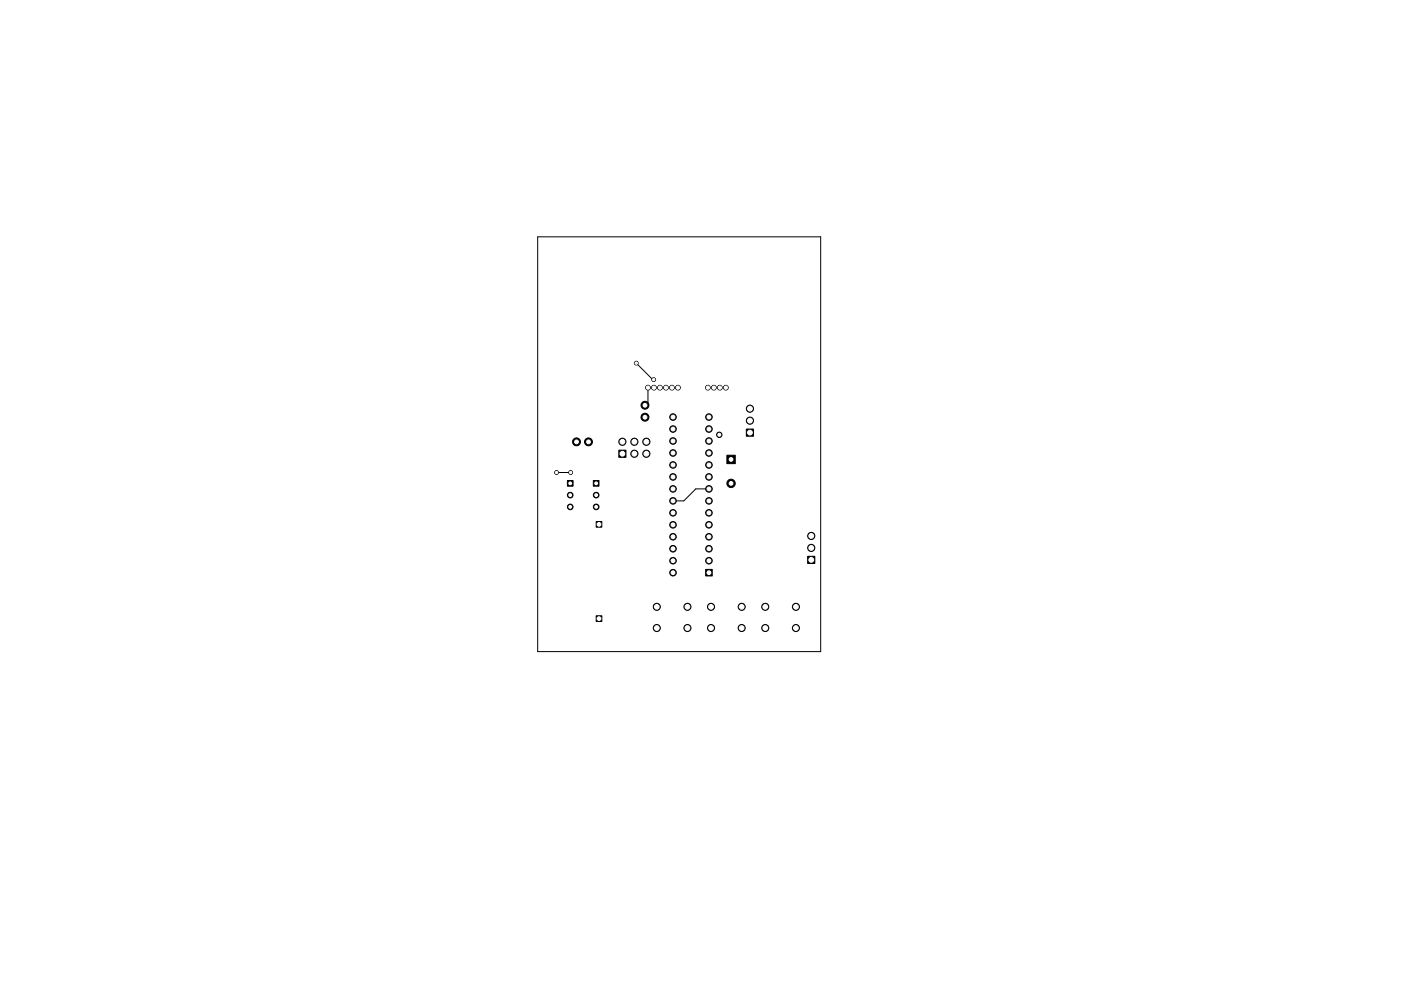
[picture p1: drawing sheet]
<svg xmlns="http://www.w3.org/2000/svg" width="297mm" height="210mm" viewBox="0 0 297 210" stroke-linecap="round" stroke-linejoin="round" font-family="sans-serif">
<path d="M114 50.2h60v88h-60zM134.9 77l3.5 3.5h.2M137.4 82.2v3.1l-.6 .7M118 100.2h3M150.3 103.7h-2.8l-2.5 2.6h-2.3" fill="none" stroke="#000" stroke-width=".21"/>
<g fill="#000" stroke="#000" stroke-width=".21">
<path d="M131.2 95.5h1.5v1.5h-1.5zM154.1 96.6h1.8v1.8h-1.8zM158.2 91h1.6v1.6h-1.6zM120.3 101.9h1.2v1.2h-1.2zM125.8 101.9h1.2v1.2h-1.2zM126.4 110.6h1.2v1.2h-1.2zM171.2 118h1.6v1.6h-1.6zM126.4 130.6h1.2v1.2h-1.2zM149.6 120.8h1.4v1.4h-1.4z"/>
<circle cx="134.9" cy="77" r=".4"/>
<circle cx="122.2" cy="93.7" r=".84"/>
<circle cx="124.8" cy="93.7" r=".84"/>
<circle cx="132" cy="93.7" r=".76"/>
<circle cx="134.5" cy="96.3" r=".76"/>
<circle cx="134.5" cy="93.7" r=".76"/>
<circle cx="136.7" cy="86" r=".84"/>
<circle cx="136.7" cy="88.5" r=".84"/>
<circle cx="137" cy="96.3" r=".76"/>
<circle cx="137" cy="93.7" r=".76"/>
<circle cx="137.4" cy="82.2" r=".5"/>
<circle cx="138.6" cy="80.5" r=".4"/>
<circle cx="138.6" cy="82.2" r=".5"/>
<circle cx="139.9" cy="82.2" r=".5"/>
<circle cx="141.2" cy="82.2" r=".5"/>
<circle cx="142.5" cy="82.2" r=".5"/>
<circle cx="142.7" cy="96.1" r=".7"/>
<circle cx="142.7" cy="91" r=".7"/>
<circle cx="142.7" cy="93.6" r=".7"/>
<circle cx="142.7" cy="88.5" r=".7"/>
<circle cx="142.7" cy="98.6" r=".7"/>
<circle cx="143.7" cy="82.2" r=".5"/>
<circle cx="150.1" cy="82.2" r=".5"/>
<circle cx="150.3" cy="91" r=".7"/>
<circle cx="150.3" cy="98.6" r=".7"/>
<circle cx="150.3" cy="88.5" r=".7"/>
<circle cx="150.3" cy="96.1" r=".7"/>
<circle cx="150.3" cy="93.6" r=".7"/>
<circle cx="151.3" cy="82.2" r=".5"/>
<circle cx="152.5" cy="92.2" r=".57"/>
<circle cx="152.6" cy="82.2" r=".5"/>
<circle cx="153.9" cy="82.2" r=".5"/>
<circle cx="159" cy="86.7" r=".76"/>
<circle cx="159" cy="89.2" r=".76"/>
<circle cx="118" cy="100.2" r=".4"/>
<circle cx="120.9" cy="107.5" r=".6"/>
<circle cx="120.9" cy="105" r=".6"/>
<circle cx="121" cy="100.2" r=".4"/>
<circle cx="126.4" cy="107.5" r=".6"/>
<circle cx="126.4" cy="105" r=".6"/>
<circle cx="142.7" cy="106.3" r=".7"/>
<circle cx="142.7" cy="113.9" r=".7"/>
<circle cx="142.7" cy="103.7" r=".7"/>
<circle cx="142.7" cy="111.3" r=".7"/>
<circle cx="142.7" cy="116.4" r=".7"/>
<circle cx="142.7" cy="108.8" r=".7"/>
<circle cx="142.7" cy="101.2" r=".7"/>
<circle cx="142.7" cy="119" r=".7"/>
<circle cx="150.3" cy="111.3" r=".7"/>
<circle cx="150.3" cy="106.3" r=".7"/>
<circle cx="150.3" cy="108.8" r=".7"/>
<circle cx="150.3" cy="113.9" r=".7"/>
<circle cx="150.3" cy="116.4" r=".7"/>
<circle cx="150.3" cy="119" r=".7"/>
<circle cx="150.3" cy="103.7" r=".7"/>
<circle cx="150.3" cy="101.2" r=".7"/>
<circle cx="155" cy="102.6" r=".89"/>
<circle cx="172" cy="116.2" r=".76"/>
<circle cx="172" cy="113.7" r=".76"/>
<circle cx="139.3" cy="128.7" r=".75"/>
<circle cx="139.3" cy="133.2" r=".75"/>
<circle cx="142.7" cy="121.5" r=".7"/>
<circle cx="145.7" cy="128.7" r=".75"/>
<circle cx="145.7" cy="133.2" r=".75"/>
<circle cx="150.7" cy="128.7" r=".75"/>
<circle cx="150.7" cy="133.2" r=".75"/>
<circle cx="157.2" cy="128.7" r=".75"/>
<circle cx="157.2" cy="133.2" r=".75"/>
<circle cx="162.2" cy="128.7" r=".75"/>
<circle cx="162.3" cy="133.2" r=".75"/>
<circle cx="168.7" cy="128.7" r=".75"/>
<circle cx="168.7" cy="133.2" r=".75"/>
</g>
<g fill="#fff" stroke="#fff" stroke-width=".21">
<circle cx="121" cy="100.2" r=".25"/>
<circle cx="118" cy="100.2" r=".25"/>
<circle cx="138.6" cy="80.5" r=".25"/>
<circle cx="134.9" cy="77" r=".25"/>
<circle cx="155" cy="97.5" r=".4"/>
<circle cx="155" cy="102.6" r=".4"/>
<circle cx="152.5" cy="92.2" r=".32"/>
<circle cx="132" cy="96.3" r=".51"/>
<circle cx="132" cy="93.7" r=".51"/>
<circle cx="134.5" cy="96.3" r=".51"/>
<circle cx="134.5" cy="93.7" r=".51"/>
<circle cx="137" cy="96.3" r=".51"/>
<circle cx="137" cy="93.7" r=".51"/>
<circle cx="172" cy="118.8" r=".51"/>
<circle cx="172" cy="116.2" r=".51"/>
<circle cx="172" cy="113.7" r=".51"/>
<circle cx="137.4" cy="82.2" r=".35"/>
<circle cx="138.6" cy="82.2" r=".35"/>
<circle cx="139.9" cy="82.2" r=".35"/>
<circle cx="141.2" cy="82.2" r=".35"/>
<circle cx="142.5" cy="82.2" r=".35"/>
<circle cx="143.7" cy="82.2" r=".35"/>
<circle cx="145" cy="82.2" r=".38"/>
<circle cx="146.3" cy="82.2" r=".38"/>
<circle cx="147.5" cy="82.2" r=".38"/>
<circle cx="148.8" cy="82.2" r=".38"/>
<circle cx="150.1" cy="82.2" r=".35"/>
<circle cx="151.3" cy="82.2" r=".35"/>
<circle cx="152.6" cy="82.2" r=".35"/>
<circle cx="153.9" cy="82.2" r=".35"/>
<circle cx="150.3" cy="119" r=".41"/>
<circle cx="150.3" cy="116.4" r=".41"/>
<circle cx="150.3" cy="113.9" r=".41"/>
<circle cx="150.3" cy="111.3" r=".41"/>
<circle cx="150.3" cy="108.8" r=".41"/>
<circle cx="150.3" cy="106.3" r=".41"/>
<circle cx="150.3" cy="103.7" r=".41"/>
<circle cx="150.3" cy="101.2" r=".41"/>
<circle cx="150.3" cy="98.6" r=".41"/>
<circle cx="150.3" cy="96.1" r=".41"/>
<circle cx="150.3" cy="93.6" r=".41"/>
<circle cx="150.3" cy="91" r=".41"/>
<circle cx="150.3" cy="88.5" r=".41"/>
<circle cx="150.3" cy="121.5" r=".41"/>
<circle cx="142.7" cy="88.5" r=".41"/>
<circle cx="142.7" cy="91" r=".41"/>
<circle cx="142.7" cy="93.6" r=".41"/>
<circle cx="142.7" cy="96.1" r=".41"/>
<circle cx="142.7" cy="98.6" r=".41"/>
<circle cx="142.7" cy="101.2" r=".41"/>
<circle cx="142.7" cy="103.7" r=".41"/>
<circle cx="142.7" cy="106.3" r=".41"/>
<circle cx="142.7" cy="108.8" r=".41"/>
<circle cx="142.7" cy="111.3" r=".41"/>
<circle cx="142.7" cy="113.9" r=".41"/>
<circle cx="142.7" cy="116.4" r=".41"/>
<circle cx="142.7" cy="119" r=".41"/>
<circle cx="142.7" cy="121.5" r=".41"/>
<circle cx="124.8" cy="93.7" r=".41"/>
<circle cx="122.2" cy="93.7" r=".41"/>
<circle cx="136.8" cy="88.5" r=".41"/>
<circle cx="136.8" cy="86" r=".41"/>
<circle cx="162.3" cy="128.7" r=".5"/>
<circle cx="162.2" cy="133.2" r=".5"/>
<circle cx="168.8" cy="128.7" r=".5"/>
<circle cx="168.8" cy="133.2" r=".5"/>
<circle cx="150.7" cy="128.7" r=".5"/>
<circle cx="150.7" cy="133.2" r=".5"/>
<circle cx="157.2" cy="128.7" r=".5"/>
<circle cx="157.2" cy="133.2" r=".5"/>
<circle cx="139.3" cy="128.7" r=".5"/>
<circle cx="139.3" cy="133.2" r=".5"/>
<circle cx="145.7" cy="128.7" r=".5"/>
<circle cx="145.7" cy="133.2" r=".5"/>
<circle cx="127" cy="111.2" r=".4"/>
<circle cx="127" cy="131.2" r=".4"/>
<circle cx="126.4" cy="102.5" r=".3"/>
<circle cx="126.4" cy="107.5" r=".3"/>
<circle cx="126.4" cy="105" r=".3"/>
<circle cx="120.9" cy="105" r=".3"/>
<circle cx="120.9" cy="107.5" r=".3"/>
<circle cx="120.9" cy="102.5" r=".3"/>
<circle cx="159" cy="91.8" r=".51"/>
<circle cx="159" cy="89.2" r=".51"/>
<circle cx="159" cy="86.7" r=".51"/>
</g>
</svg>
